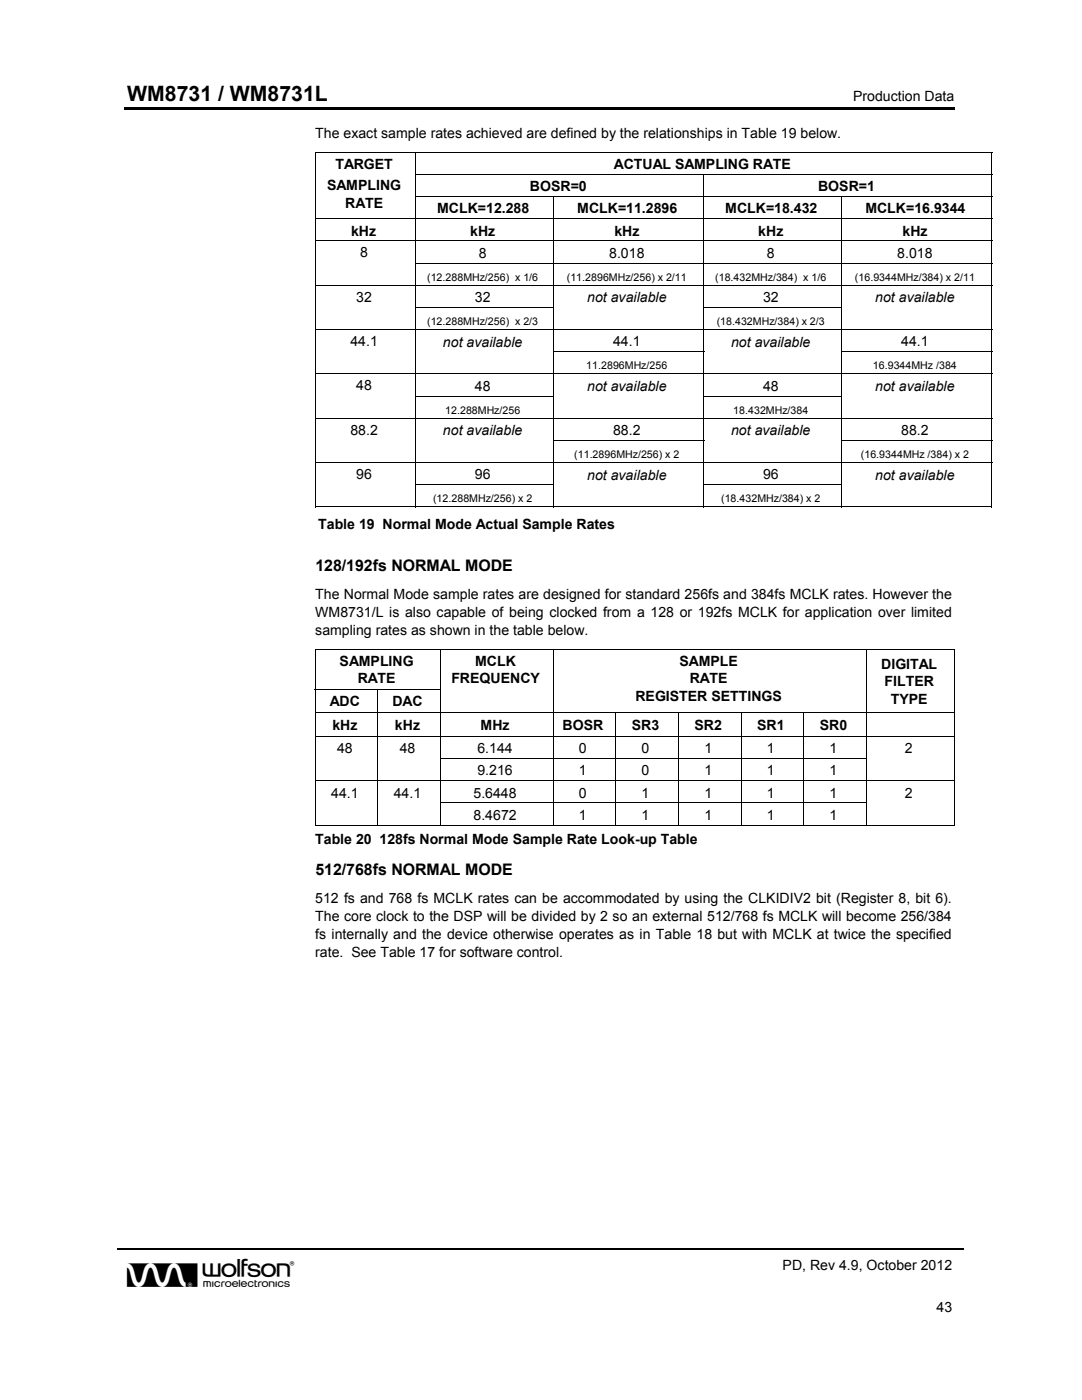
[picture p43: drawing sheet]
<svg xmlns="http://www.w3.org/2000/svg" width="216mm" height="279mm" viewBox="0 0 216 279" stroke-linecap="round" stroke-linejoin="round" font-family="sans-serif">
<defs><g id="words">
<text font-size="7" x="25.4" y="256.9">w</text>
<text font-size="4.2" x="25.4" y="20.1">WM8731 / WM8731L</text>
<g font-size="3.2">
<text x="62.9" y="114">128/192fs NORMAL MODE</text>
<text x="62.9" y="174.6">512/768fs NORMAL MODE</text>
</g>
<g font-size="2.8">
<text x="170.2" y="20.1">Production Data</text>
<text x="62.9" y="27.5">The exact sample rates achieved are defined by the relationships in Table 19 below.</text>
<text x="66.9" y="33.7">TARGET</text>
<text x="122.5" y="33.7">ACTUAL SAMPLING RATE</text>
<text x="65.3" y="37.9">SAMPLING</text>
<text x="68.9" y="41.5">RATE</text>
<text x="105.7" y="38.1">BOSR=0</text>
<text x="163.2" y="38.1">BOSR=1</text>
<text x="70.1" y="47">kHz</text>
<text x="87.2" y="42.5">MCLK=12.288</text>
<text x="93.8" y="47">kHz</text>
<text x="115.2" y="42.5">MCLK=11.2896</text>
<text x="122.6" y="47">kHz</text>
<text x="144.7" y="42.5">MCLK=18.432</text>
<text x="151.3" y="47">kHz</text>
<text x="172.7" y="42.5">MCLK=16.9344</text>
<text x="180.1" y="47">kHz</text>
<text x="71.9" y="51.4">8</text>
<text x="95.5" y="51.4">8</text>
<text x="121.6" y="51.4">8.018</text>
<text x="153" y="51.4">8</text>
<text x="179" y="51.4">8.018</text>
<text x="71.1" y="60.2">32</text>
<text x="94.8" y="60.3">32</text>
<text x="117.2" y="60.3">not available</text>
<text x="152.3" y="60.3">32</text>
<text x="174.6" y="60.3">not available</text>
<text x="69.9" y="69.1">44.1</text>
<text x="88.4" y="69.2">not available</text>
<text x="122.3" y="69.1">44.1</text>
<text x="145.9" y="69.2">not available</text>
<text x="179.8" y="69.1">44.1</text>
<text x="71.1" y="77.9">48</text>
<text x="94.8" y="78">48</text>
<text x="117.2" y="78">not available</text>
<text x="152.3" y="78">48</text>
<text x="174.6" y="78">not available</text>
<text x="69.9" y="86.8">88.2</text>
<text x="88.4" y="86.8">not available</text>
<text x="122.3" y="86.8">88.2</text>
<text x="145.9" y="86.8">not available</text>
<text x="179.8" y="86.8">88.2</text>
<text x="71.1" y="95.6">96</text>
<text x="94.8" y="95.7">96</text>
<text x="117.2" y="95.7">not available</text>
<text x="152.3" y="95.7">96</text>
<text x="174.6" y="95.7">not available</text>
<text x="63.5" y="105.6">Table 19 Normal Mode Actual Sample Rates</text>
<text x="62.9" y="119.6">The Normal Mode sample rates are designed for standard 256fs and 384fs MCLK rates. However the</text>
<text x="62.9" y="123.1">WM8731/L is also capable of being clocked from a 128 or 192fs MCLK for application over limited</text>
<text x="62.9" y="126.7">sampling rates as shown in the table below.</text>
<text x="67.8" y="132.9">SAMPLING</text>
<text x="71.4" y="136.4">RATE</text>
<text x="90.1" y="136.4">FREQUENCY</text>
<text x="94.8" y="132.9">MCLK</text>
<text x="135.6" y="132.9">SAMPLE</text>
<text x="137.6" y="136.4">RATE</text>
<text x="175.9" y="133.5">DIGITAL</text>
<text x="176.5" y="137">FILTER</text>
<text x="65.8" y="140.9">ADC</text>
<text x="78.3" y="140.9">DAC</text>
<text x="126.8" y="139.9">REGISTER SETTINGS</text>
<text x="177.7" y="140.5">TYPE</text>
<text x="66.3" y="145.6">kHz</text>
<text x="78.8" y="145.6">kHz</text>
<text x="95.9" y="145.6">MHz</text>
<text x="112.2" y="145.6">BOSR</text>
<text x="126.1" y="145.8">SR3</text>
<text x="138.6" y="145.8">SR2</text>
<text x="151.1" y="145.8">SR1</text>
<text x="163.6" y="145.8">SR0</text>
<text x="67.2" y="150.3">48</text>
<text x="79.8" y="150.3">48</text>
<text x="95.3" y="150.3">6.144</text>
<text x="95.3" y="154.7">9.216</text>
<text x="115.5" y="150.3">0</text>
<text x="115.5" y="154.7">1</text>
<text x="128" y="150.3">0</text>
<text x="128" y="154.7">0</text>
<text x="140.5" y="150.3">1</text>
<text x="140.5" y="154.7">1</text>
<text x="153" y="150.3">1</text>
<text x="153" y="154.7">1</text>
<text x="165.5" y="150.3">1</text>
<text x="165.5" y="154.7">1</text>
<text x="180.5" y="150.3">2</text>
<text x="66.1" y="159.2">44.1</text>
<text x="78.6" y="159.2">44.1</text>
<text x="94.5" y="159.2">5.6448</text>
<text x="115.5" y="159.2">0</text>
<text x="128" y="159.2">1</text>
<text x="140.5" y="159.2">1</text>
<text x="153" y="159.2">1</text>
<text x="165.5" y="159.2">1</text>
<text x="180.5" y="159.2">2</text>
<text x="94.5" y="163.6">8.4672</text>
<text x="115.5" y="163.6">1</text>
<text x="128" y="163.6">1</text>
<text x="140.5" y="163.6">1</text>
<text x="153" y="163.6">1</text>
<text x="165.5" y="163.6">1</text>
<text x="62.9" y="168.4">Table 20 128fs Normal Mode Sample Rate Look-up Table</text>
<text x="62.9" y="180.3">512 fs and 768 fs MCLK rates can be accommodated by using the CLKIDIV2 bit (Register 8, bit 6).</text>
<text x="62.9" y="183.8">The core clock to the DSP will be divided by 2 so an external 512/768 fs MCLK will become 256/384</text>
<text x="62.9" y="187.4">fs internally and the device otherwise operates as in Table 18 but with MCLK at twice the specified</text>
<text x="62.9" y="190.9">rate. See Table 17 for software control.</text>
<text x="156.2" y="253.4">PD, Rev 4.9, October 2012</text>
<text x="186.9" y="261.9">43</text>
</g>
<g font-size="2.1">
<text x="85.2" y="56">(12.288MHz/256) x 1/6</text>
<text x="113.1" y="56">(11.2896MHz/256) x 2/11</text>
<text x="142.7" y="56">(18.432MHz/384) x 1/6</text>
<text x="170.6" y="56">(16.9344MHz/384) x 2/11</text>
<text x="85.2" y="64.9">(12.288MHz/256) x 2/3</text>
<text x="143" y="64.9">(18.432MHz/384) x 2/3</text>
<text x="117" y="73.7">11.2896MHz/256</text>
<text x="174.2" y="73.7">16.9344MHz /384</text>
<text x="88.8" y="82.6">12.288MHz/256</text>
<text x="146.3" y="82.6">18.432MHz/384</text>
<text x="114.6" y="91.4">(11.2896MHz/256) x 2</text>
<text x="171.8" y="91.4">(16.9344MHz /384) x 2</text>
<text x="86.4" y="100.3">(12.288MHz/256) x 2</text>
<text x="143.9" y="100.3">(18.432MHz/384) x 2</text>
</g>
</g></defs>
<g fill="#000">
<path d="M24.9 21.3h165.6v.5h-165.6zM62.8 30.3h.2v.2h-.2zM62.8 34.7h.2v.2h-.2zM62.8 39.2h.2v.1h-.2zM197.8 30.3h.2v.2h-.2zM62.8 52.4h.2v.2h-.2zM62.8 61.3h.2v.1h-.2zM62.8 70.1h.2v.2h-.2zM62.8 79h.2v.1h-.2zM82.8 70.1h.2v.2h-.2zM197.8 61.3h.2v.1h-.2zM197.8 79h.2v.1h-.2z"/>
<path d="M62.8 87.8h.2v.2h-.2zM62.8 96.7h.2v.1h-.2zM82.8 87.8h.2v.2h-.2zM197.8 96.7h.2v.1h-.2zM197.8 101.1h.2v.2h-.2zM62.8 129.5h.2v.2h-.2zM110.3 137.5h.2v.1h-.2zM172.8 137.5h.2v.1h-.2zM190.4 129.5h.1v.2h-.1zM190.4 137.5h.1v.1h-.1zM62.8 151.3h.2v.2h-.2zM75.3 151.3h.2v.2h-.2z"/>
<path d="M190.4 151.3h.1v.2h-.1zM62.8 160.2h.2v.1h-.2zM75.3 160.2h.2v.1h-.2zM190.4 160.2h.1v.1h-.1zM190.4 164.6h.1v.2h-.1z"/>
</g>
<path d="M23.5 249.3h168.9" fill="none" stroke="#000" stroke-width=".34"/>
<g fill="none" stroke="#000" stroke-width=".2">
<path d="M62.8 30.4h135.2M62.9 30.5v4.2M62.9 34.9v4.3M62.9 39.3v4.3M82.8 34.8h115.2M82.8 39.2h115.2M82.9 30.5v4.2M82.9 34.9v4.3M82.9 39.3v4.3M110.4 39.3v4.3M140.4 34.9v4.3M140.4 39.3v4.3"/>
<path d="M167.9 39.3v4.3M197.9 30.5v4.2M197.9 34.9v4.3M197.9 39.3v4.3M62.8 43.7h135.2M62.8 48.1h135.2M62.8 56.9h135.2M62.9 43.8v4.2M62.9 48.2v4.2M62.9 52.6v4.3M62.9 57v4.3M82.8 52.5h115.2"/>
<path d="M82.9 43.8v4.2M82.9 48.2v4.2M82.9 52.6v4.3M82.9 57v4.3M110.4 43.8v4.2M110.4 48.2v4.2M110.4 52.6v4.3M110.4 57v4.3M140.4 43.8v4.2M140.4 48.2v4.2M140.4 52.6v4.3M140.4 57v4.3"/>
<path d="M167.9 43.8v4.2M167.9 48.2v4.2M167.9 52.6v4.3M167.9 57v4.3M197.9 43.8v4.2M197.9 48.2v4.2M197.9 52.6v4.3M197.9 57v4.3M62.8 65.8h135.2M62.8 74.6h135.2M62.9 61.4v4.3M62.9 65.9v4.2"/>
<path d="M62.9 70.3v4.2M62.9 74.7v4.3M62.9 79.1v4.3M82.8 61.4h27.7M82.8 79.1h27.7M82.9 61.4v4.3M82.9 65.9v4.2M82.9 70.3v4.2M82.9 74.7v4.3M82.9 79.1v4.3M110.3 70.2h30.2M110.4 61.4v4.3"/>
<path d="M110.4 65.9v4.2M110.4 70.3v4.2M110.4 74.7v4.3M110.4 79.1v4.3M140.3 61.4h27.7M140.3 79.1h27.7M140.4 61.4v4.3M140.4 65.9v4.2M140.4 70.3v4.2M140.4 74.7v4.3M140.4 79.1v4.3M167.8 70.2h30.2"/>
<path d="M167.9 61.4v4.3M167.9 65.9v4.2M167.9 70.3v4.2M167.9 74.7v4.3M167.9 79.1v4.3M197.9 61.4v4.3M197.9 65.9v4.2M197.9 70.3v4.2M197.9 74.7v4.3M197.9 79.1v4.3M62.8 83.5h135.2M62.8 92.3h135.2"/>
<path d="M62.9 83.6v4.2M62.9 88v4.2M62.9 92.4v4.3M62.9 96.8v4.5M82.8 96.8h27.7M82.9 83.6v4.2M82.9 88v4.2M82.9 92.4v4.3M82.9 96.8v4.5M110.3 87.9h30.2M110.4 83.6v4.2M110.4 88v4.2"/>
<path d="M110.4 92.4v4.3M110.4 96.8v4.5M140.3 96.8h27.7M140.4 83.6v4.2M140.4 88v4.2M140.4 92.4v4.3M140.4 96.8v4.5M167.8 87.9h30.2M167.9 83.6v4.2M167.9 88v4.2M167.9 92.4v4.3M167.9 96.8v4.5"/>
<path d="M197.9 83.6v4.2M197.9 88v4.2M197.9 92.4v4.3M197.9 96.8v4.5M62.8 101.2h20M83 101.2h27.3M110.5 101.2h29.8M140.5 101.2h27.3M168 101.2h29.8M62.8 129.6h127.7M62.8 137.5h25.2M62.9 129.7v7.8"/>
<path d="M62.9 137.6v4.6M75.4 137.6v4.6M87.9 129.7v7.8M87.9 137.6v4.6M110.4 129.7v7.8M110.4 137.6v4.6M172.9 129.7v7.8M172.9 137.6v4.6M190.4 129.7v7.8M190.4 137.6v4.6M62.8 142.3h127.7M62.8 147h127.7"/>
<path d="M62.8 155.8h127.7M62.9 142.3v4.6M62.9 147.1v4.2M62.9 151.5v4.2M62.9 155.9v4.3M75.4 142.3v4.6M75.4 147.1v4.2M75.4 151.5v4.2M75.4 155.9v4.3M87.8 151.4h85.2M87.9 142.3v4.6M87.9 147.1v4.2"/>
<path d="M87.9 151.5v4.2M87.9 155.9v4.3M110.4 142.3v4.6M110.4 147.1v4.2M110.4 151.5v4.2M110.4 155.9v4.3M122.9 142.3v4.6M122.9 147.1v4.2M122.9 151.5v4.2M122.9 155.9v4.3M135.4 142.3v4.6M135.4 147.1v4.2"/>
<path d="M135.4 151.5v4.2M135.4 155.9v4.3M147.9 142.3v4.6M147.9 147.1v4.2M147.9 151.5v4.2M147.9 155.9v4.3M160.4 142.3v4.6M160.4 147.1v4.2M160.4 151.5v4.2M160.4 155.9v4.3M172.9 142.3v4.6M172.9 147.1v4.2"/>
<path d="M172.9 151.5v4.2M172.9 155.9v4.3M190.4 142.3v4.6M190.4 147.1v4.2M190.4 151.5v4.2M190.4 155.9v4.3M62.8 164.7h12.5M62.9 160.3v4.5M75.4 160.3v4.5M75.5 164.7h12.3M87.8 160.3h85.2M87.9 160.3v4.5"/>
<path d="M88 164.7h22.3M110.4 160.3v4.5M110.5 164.7h12.3M122.9 160.3v4.5M123 164.7h12.3M135.4 160.3v4.5M135.5 164.7h12.3M147.9 160.3v4.5M148 164.7h12.3M160.4 160.3v4.5M160.5 164.7h12.3M172.9 160.3v4.5"/>
<path d="M173 164.7h17.4M190.4 160.3v4.5"/>
</g>
<use href="#words"/>
</svg>
